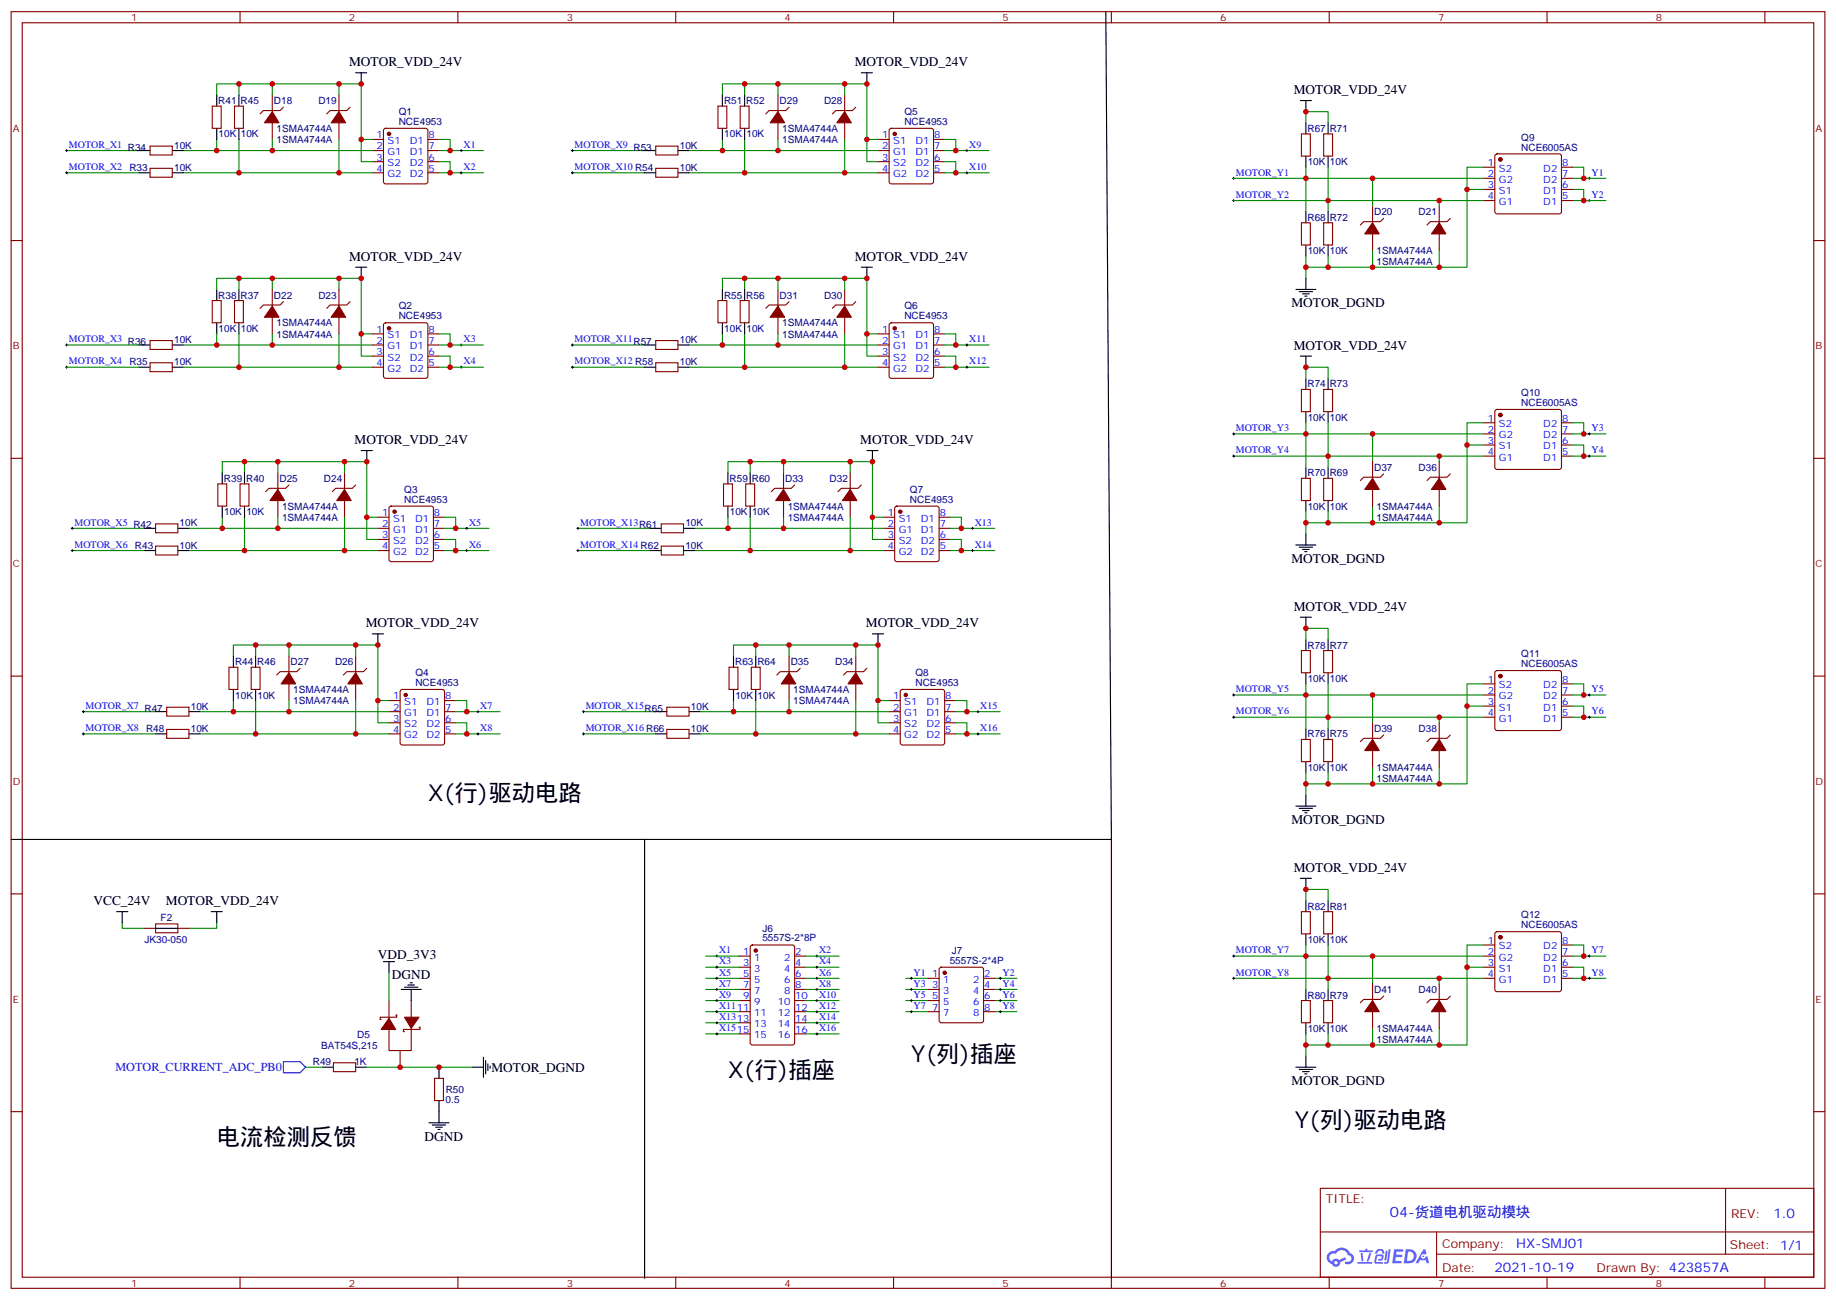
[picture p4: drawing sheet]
<svg xmlns="http://www.w3.org/2000/svg" width="583mm" height="413mm" viewBox="0 0 583 413" stroke-linecap="round" stroke-linejoin="round" font-family="sans-serif">
<defs><g id="words">
<g font-size="7.4">
<text x="135.8" y="254.2">X(行)驱动电路</text>
<text x="289.3" y="337.1">Y(列)插座</text>
<text x="231.1" y="342.4">X(行)插座</text>
<text x="411" y="358.2">Y(列)驱动电路</text>
<text x="68.8" y="363.5">电流检测反馈</text>
</g>
<text font-size="4.6" fill="#00f" x="441.2" y="386.3">04-货道电机驱动模块</text>
<g font-size="4.2">
<text x="110.8" y="21">MOTOR_VDD_24V</text>
<text x="271.3" y="21">MOTOR_VDD_24V</text>
<text x="410.7" y="29.8">MOTOR_VDD_24V</text>
<text x="110.8" y="82.8">MOTOR_VDD_24V</text>
<text x="271.3" y="82.8">MOTOR_VDD_24V</text>
<text x="409.9" y="97.5">MOTOR_DGND</text>
<text x="410.7" y="111">MOTOR_VDD_24V</text>
<text x="112.6" y="141">MOTOR_VDD_24V</text>
<text x="273.1" y="141">MOTOR_VDD_24V</text>
<text x="409.9" y="178.7">MOTOR_DGND</text>
<text x="410.7" y="193.9">MOTOR_VDD_24V</text>
<text x="116.1" y="199.2">MOTOR_VDD_24V</text>
<text x="274.8" y="199.2">MOTOR_VDD_24V</text>
<text x="409.9" y="261.6">MOTOR_DGND</text>
<text x="410.7" y="276.8">MOTOR_VDD_24V</text>
<text x="29.7" y="287.3">VCC_24V</text>
<text x="52.6" y="287.3">MOTOR_VDD_24V</text>
<text x="119.9" y="304.6">VDD_3V3</text>
<text x="124.4" y="310.9">DGND</text>
<text x="156" y="340.2">MOTOR_DGND</text>
<text x="409.9" y="344.5">MOTOR_DGND</text>
<text x="134.8" y="362.1">DGND</text>
</g>
<g font-size="4.2" fill="#00f">
<text x="562.9" y="386.6">1.0</text>
<text x="481.3" y="396.1">HX-SMJ01</text>
<text x="474.4" y="403.9">2021-10-19</text>
</g>
<text font-size="3.9" fill="#00f" x="36.6" y="340.1">MOTOR_CURRENT_ADC_PB0</text>
<g font-size="3.9" fill="#800">
<text x="420.9" y="381.9">TITLE:</text>
<text x="549.5" y="386.6">REV:</text>
<text x="457.8" y="396.1">Company:</text>
<text x="549.1" y="396.7">Sheet: 1/1</text>
<text x="457.8" y="403.8">Date:</text>
<text x="506.8" y="403.8">Drawn By: 423857A</text>
</g>
<g font-size="3.2" fill="#800">
<text x="41.6" y="6.7">1</text>
<text x="110.8" y="6.7">2</text>
<text x="179.9" y="6.7">3</text>
<text x="249.1" y="6.7">4</text>
<text x="318.2" y="6.7">5</text>
<text x="387.3" y="6.7">6</text>
<text x="456.5" y="6.7">7</text>
<text x="525.6" y="6.7">8</text>
<text x="4.1" y="41.8">A</text>
<text x="576.3" y="41.8">A</text>
<text x="4.1" y="110.9">B</text>
<text x="576.3" y="110.9">B</text>
<text x="4.1" y="180.1">C</text>
<text x="576.3" y="180.1">C</text>
<text x="4.1" y="249.2">D</text>
<text x="576.3" y="249.2">D</text>
<text x="4.1" y="318.4">E</text>
<text x="576.3" y="318.4">E</text>
<text x="41.6" y="408.5">1</text>
<text x="110.8" y="408.5">2</text>
<text x="179.9" y="408.5">3</text>
<text x="249.1" y="408.5">4</text>
<text x="318.2" y="408.5">5</text>
<text x="387.3" y="408.5">6</text>
<text x="456.5" y="408.5">7</text>
<text x="525.6" y="408.5">8</text>
</g>
<g font-size="3.2" fill="#000080">
<text x="69.3" y="33.1">R41</text>
<text x="76.4" y="33.1">R45</text>
<text x="86.9" y="33.1">D18</text>
<text x="101.1" y="33.1">D19</text>
<text x="229.8" y="33.1">R51</text>
<text x="236.9" y="33.1">R52</text>
<text x="247.5" y="33.1">D29</text>
<text x="261.6" y="33.1">D28</text>
<text x="87.8" y="41.9">1SMA4744A</text>
<text x="126.6" y="39.7">NCE4953</text>
<text x="126.6" y="36.5">Q1</text>
<text x="248.3" y="41.9">1SMA4744A</text>
<text x="287.1" y="39.7">NCE4953</text>
<text x="287.1" y="36.5">Q5</text>
<text x="415" y="41.9">R67</text>
<text x="422.1" y="41.9">R71</text>
<text x="40.6" y="47.8">R34</text>
<text x="55.3" y="47.2">10K</text>
<text x="69.4" y="43.7">10K</text>
<text x="76.4" y="43.7">10K</text>
<text x="87.8" y="45.5">1SMA4744A</text>
<text x="201.1" y="47.8">R53</text>
<text x="215.8" y="47.2">10K</text>
<text x="229.9" y="43.7">10K</text>
<text x="236.9" y="43.7">10K</text>
<text x="248.3" y="45.5">1SMA4744A</text>
<text x="482.9" y="47.8">NCE6005AS</text>
<text x="482.9" y="44.6">Q9</text>
<text x="415.1" y="52.5">10K</text>
<text x="422.2" y="52.5">10K</text>
<text x="41.1" y="54.2">R33</text>
<text x="55.3" y="54.2">10K</text>
<text x="215.8" y="54.2">10K</text>
<text x="415" y="70.1">R68</text>
<text x="422.1" y="70.1">R72</text>
<text x="436.2" y="68.3">D20</text>
<text x="450.3" y="68.3">D21</text>
<text x="415.1" y="80.7">10K</text>
<text x="422.2" y="80.7">10K</text>
<text x="437" y="80.7">1SMA4744A</text>
<text x="437" y="84.2">1SMA4744A</text>
<text x="69.3" y="94.8">R38</text>
<text x="76.4" y="94.8">R37</text>
<text x="86.9" y="94.8">D22</text>
<text x="101.1" y="94.8">D23</text>
<text x="229.8" y="94.8">R55</text>
<text x="236.9" y="94.8">R56</text>
<text x="247.5" y="94.8">D31</text>
<text x="261.6" y="94.8">D30</text>
<text x="126.6" y="101.4">NCE4953</text>
<text x="126.6" y="98.2">Q2</text>
<text x="287.1" y="101.4">NCE4953</text>
<text x="287.1" y="98.2">Q6</text>
<text x="69.4" y="105.4">10K</text>
<text x="76.4" y="105.4">10K</text>
<text x="87.8" y="107.2">1SMA4744A</text>
<text x="87.8" y="103.6">1SMA4744A</text>
<text x="229.9" y="105.4">10K</text>
<text x="236.9" y="105.4">10K</text>
<text x="248.3" y="103.6">1SMA4744A</text>
<text x="248.3" y="107.2">1SMA4744A</text>
<text x="40.6" y="109.5">R36</text>
<text x="55.3" y="108.9">10K</text>
<text x="201.1" y="109.5">R57</text>
<text x="215.8" y="108.9">10K</text>
<text x="41.1" y="116">R35</text>
<text x="55.3" y="116">10K</text>
<text x="215.8" y="116">10K</text>
<text x="415" y="123">R74</text>
<text x="422.1" y="123">R73</text>
<text x="482.9" y="125.8">Q10</text>
<text x="482.9" y="128.9">NCE6005AS</text>
<text x="415.1" y="133.6">10K</text>
<text x="422.2" y="133.6">10K</text>
<text x="436.2" y="149.5">D37</text>
<text x="450.3" y="149.5">D36</text>
<text x="71.1" y="153">R39</text>
<text x="78.1" y="153">R40</text>
<text x="88.7" y="153">D25</text>
<text x="102.8" y="153">D24</text>
<text x="231.6" y="153">R59</text>
<text x="238.6" y="153">R60</text>
<text x="249.2" y="153">D33</text>
<text x="263.3" y="153">D32</text>
<text x="415" y="151.2">R70</text>
<text x="422.1" y="151.2">R69</text>
<text x="89.5" y="161.8">1SMA4744A</text>
<text x="128.3" y="159.6">NCE4953</text>
<text x="128.3" y="156.5">Q3</text>
<text x="250" y="161.8">1SMA4744A</text>
<text x="288.8" y="159.6">NCE4953</text>
<text x="288.8" y="156.5">Q7</text>
<text x="415.1" y="161.8">10K</text>
<text x="422.2" y="161.8">10K</text>
<text x="437" y="161.8">1SMA4744A</text>
<text x="42.3" y="167.7">R42</text>
<text x="57" y="167.1">10K</text>
<text x="71.1" y="163.6">10K</text>
<text x="78.2" y="163.6">10K</text>
<text x="89.5" y="165.4">1SMA4744A</text>
<text x="202.8" y="167.7">R61</text>
<text x="217.5" y="167.1">10K</text>
<text x="231.7" y="163.6">10K</text>
<text x="238.7" y="163.6">10K</text>
<text x="250" y="165.4">1SMA4744A</text>
<text x="437" y="165.4">1SMA4744A</text>
<text x="42.8" y="174.2">R43</text>
<text x="57" y="174.2">10K</text>
<text x="217.5" y="174.2">10K</text>
<text x="415" y="205.9">R78</text>
<text x="422.1" y="205.9">R77</text>
<text x="482.9" y="208.7">Q11</text>
<text x="74.6" y="211.2">R44</text>
<text x="81.7" y="211.2">R46</text>
<text x="92.2" y="211.3">D27</text>
<text x="106.3" y="211.2">D26</text>
<text x="131.9" y="214.7">Q4</text>
<text x="233.3" y="211.2">R63</text>
<text x="240.4" y="211.2">R64</text>
<text x="251" y="211.3">D35</text>
<text x="265.1" y="211.2">D34</text>
<text x="290.6" y="214.7">Q8</text>
<text x="482.9" y="211.8">NCE6005AS</text>
<text x="74.7" y="221.8">10K</text>
<text x="81.7" y="221.8">10K</text>
<text x="93.1" y="220">1SMA4744A</text>
<text x="131.9" y="217.8">NCE4953</text>
<text x="233.4" y="221.8">10K</text>
<text x="240.5" y="221.8">10K</text>
<text x="251.8" y="220">1SMA4744A</text>
<text x="290.6" y="217.8">NCE4953</text>
<text x="415.1" y="216.5">10K</text>
<text x="422.2" y="216.5">10K</text>
<text x="45.9" y="226">R47</text>
<text x="60.6" y="225.3">10K</text>
<text x="93.1" y="223.6">1SMA4744A</text>
<text x="204.6" y="226">R65</text>
<text x="219.3" y="225.3">10K</text>
<text x="251.8" y="223.6">1SMA4744A</text>
<text x="46.4" y="232.4">R48</text>
<text x="60.6" y="232.4">10K</text>
<text x="219.3" y="232.4">10K</text>
<text x="436.2" y="232.4">D39</text>
<text x="450.3" y="232.4">D38</text>
<text x="415" y="234.1">R76</text>
<text x="422.1" y="234.1">R75</text>
<text x="415.1" y="244.7">10K</text>
<text x="422.2" y="244.7">10K</text>
<text x="437" y="244.7">1SMA4744A</text>
<text x="437" y="248.3">1SMA4744A</text>
<text x="51" y="292.3">F2</text>
<text x="415" y="288.8">R82</text>
<text x="422.1" y="288.8">R81</text>
<text x="482.9" y="291.6">Q12</text>
<text x="45.9" y="299.4">JK30-050</text>
<text x="242" y="298.9">5557S-2*8P</text>
<text x="242" y="295.9">J6</text>
<text x="415.1" y="299.4">10K</text>
<text x="422.2" y="299.4">10K</text>
<text x="482.9" y="294.7">NCE6005AS</text>
<text x="301.5" y="305.9">5557S-2*4P</text>
<text x="302.1" y="302.8">J7</text>
<text x="415" y="317.1">R80</text>
<text x="422.1" y="317.1">R79</text>
<text x="436.2" y="315.3">D41</text>
<text x="450.3" y="315.3">D40</text>
<text x="113.4" y="329.4">D5</text>
<text x="415.1" y="327.6">10K</text>
<text x="422.2" y="327.6">10K</text>
<text x="437" y="327.6">1SMA4744A</text>
<text x="101.9" y="332.9">BAT54S,215</text>
<text x="437" y="331.2">1SMA4744A</text>
<text x="99.3" y="338.2">R49</text>
<text x="112.5" y="338.2">1K</text>
<text x="141.5" y="347.1">R50</text>
<text x="141.5" y="350.2">0.5</text>
</g>
<g font-size="3.2" fill="#00f">
<text x="21.9" y="46.9">MOTOR_X1</text>
<text x="119.5" y="43.9">1</text>
<text x="119.5" y="47.4">2</text>
<text x="123" y="45.7">S1</text>
<text x="130.1" y="45.7">D1</text>
<text x="136" y="47.4">7</text>
<text x="136" y="43.9">8</text>
<text x="147.1" y="46.9">X1</text>
<text x="182.4" y="46.9">MOTOR_X9</text>
<text x="280" y="43.9">1</text>
<text x="280" y="47.4">2</text>
<text x="283.5" y="45.7">S1</text>
<text x="290.6" y="45.7">D1</text>
<text x="296.5" y="47.4">7</text>
<text x="296.5" y="43.9">8</text>
<text x="307.6" y="46.9">X9</text>
<text x="21.9" y="54">MOTOR_X2</text>
<text x="119.5" y="51">3</text>
<text x="123" y="49.2">G1</text>
<text x="123" y="52.7">S2</text>
<text x="130.1" y="52.7">D2</text>
<text x="130.1" y="49.2">D1</text>
<text x="136" y="51">6</text>
<text x="147.1" y="54">X2</text>
<text x="182.4" y="54">MOTOR_X10 R54</text>
<text x="280" y="51">3</text>
<text x="283.5" y="49.2">G1</text>
<text x="283.5" y="52.7">S2</text>
<text x="290.6" y="52.7">D2</text>
<text x="290.6" y="49.2">D1</text>
<text x="296.5" y="51">6</text>
<text x="307.6" y="54">X10</text>
<text x="472.3" y="52.7">1</text>
<text x="495.8" y="52.7">8</text>
<text x="119.5" y="54.5">4</text>
<text x="123" y="56.3">G2</text>
<text x="130.1" y="56.3">D2</text>
<text x="136" y="54.5">5</text>
<text x="280" y="54.5">4</text>
<text x="283.5" y="56.3">G2</text>
<text x="290.6" y="56.3">D2</text>
<text x="296.5" y="54.5">5</text>
<text x="392.3" y="55.7">MOTOR_Y1</text>
<text x="472.3" y="56.3">2</text>
<text x="472.3" y="59.8">3</text>
<text x="475.8" y="54.5">S2</text>
<text x="475.8" y="58">G2</text>
<text x="489.9" y="58">D2</text>
<text x="489.9" y="54.5">D2</text>
<text x="495.8" y="59.8">6</text>
<text x="495.8" y="56.3">7</text>
<text x="505.2" y="55.7">Y1</text>
<text x="392.3" y="62.8">MOTOR_Y2</text>
<text x="472.3" y="63.3">4</text>
<text x="475.8" y="61.6">S1</text>
<text x="475.8" y="65.1">G1</text>
<text x="489.9" y="65.1">D1</text>
<text x="489.9" y="61.6">D1</text>
<text x="495.8" y="63.3">5</text>
<text x="505.2" y="62.8">Y2</text>
<text x="119.5" y="105.7">1</text>
<text x="123" y="107.4">S1</text>
<text x="130.1" y="107.4">D1</text>
<text x="136" y="105.7">8</text>
<text x="280" y="105.7">1</text>
<text x="283.5" y="107.4">S1</text>
<text x="290.6" y="107.4">D1</text>
<text x="296.5" y="105.7">8</text>
<text x="21.9" y="108.7">MOTOR_X3</text>
<text x="119.5" y="109.2">2</text>
<text x="119.5" y="112.7">3</text>
<text x="123" y="110.9">G1</text>
<text x="130.1" y="110.9">D1</text>
<text x="136" y="112.7">6</text>
<text x="136" y="109.2">7</text>
<text x="147.1" y="108.7">X3</text>
<text x="182.4" y="108.7">MOTOR_X11</text>
<text x="280" y="109.2">2</text>
<text x="280" y="112.7">3</text>
<text x="283.5" y="110.9">G1</text>
<text x="290.6" y="110.9">D1</text>
<text x="296.5" y="112.7">6</text>
<text x="296.5" y="109.2">7</text>
<text x="307.6" y="108.7">X11</text>
<text x="21.9" y="115.7">MOTOR_X4</text>
<text x="119.5" y="116.2">4</text>
<text x="123" y="114.5">S2</text>
<text x="123" y="118">G2</text>
<text x="130.1" y="118">D2</text>
<text x="130.1" y="114.5">D2</text>
<text x="136" y="116.2">5</text>
<text x="147.1" y="115.7">X4</text>
<text x="182.4" y="115.7">MOTOR_X12 R58</text>
<text x="280" y="116.2">4</text>
<text x="283.5" y="114.5">S2</text>
<text x="283.5" y="118">G2</text>
<text x="290.6" y="118">D2</text>
<text x="290.6" y="114.5">D2</text>
<text x="296.5" y="116.2">5</text>
<text x="307.6" y="115.7">X12</text>
<text x="392.3" y="136.9">MOTOR_Y3</text>
<text x="472.3" y="133.9">1</text>
<text x="472.3" y="137.4">2</text>
<text x="475.8" y="135.6">S2</text>
<text x="489.9" y="135.6">D2</text>
<text x="495.8" y="137.4">7</text>
<text x="495.8" y="133.9">8</text>
<text x="505.2" y="136.9">Y3</text>
<text x="392.3" y="143.9">MOTOR_Y4</text>
<text x="472.3" y="140.9">3</text>
<text x="475.8" y="139.2">G2</text>
<text x="475.8" y="142.7">S1</text>
<text x="489.9" y="142.7">D1</text>
<text x="489.9" y="139.2">D2</text>
<text x="495.8" y="140.9">6</text>
<text x="505.2" y="143.9">Y4</text>
<text x="472.3" y="144.5">4</text>
<text x="475.8" y="146.2">G1</text>
<text x="489.9" y="146.2">D1</text>
<text x="495.8" y="144.5">5</text>
<text x="23.6" y="166.9">MOTOR_X5</text>
<text x="121.3" y="163.9">1</text>
<text x="121.3" y="167.4">2</text>
<text x="124.8" y="165.6">S1</text>
<text x="131.8" y="165.6">D1</text>
<text x="137.8" y="167.4">7</text>
<text x="137.8" y="163.9">8</text>
<text x="148.9" y="166.9">X5</text>
<text x="184.1" y="166.9">MOTOR_X13</text>
<text x="281.8" y="163.9">1</text>
<text x="281.8" y="167.4">2</text>
<text x="285.3" y="165.6">S1</text>
<text x="292.3" y="165.6">D1</text>
<text x="298.3" y="167.4">7</text>
<text x="298.3" y="163.9">8</text>
<text x="309.4" y="166.9">X13</text>
<text x="23.6" y="173.9">MOTOR_X6</text>
<text x="121.3" y="170.9">3</text>
<text x="124.8" y="169.2">G1</text>
<text x="124.8" y="172.7">S2</text>
<text x="131.8" y="172.7">D2</text>
<text x="131.8" y="169.2">D1</text>
<text x="137.8" y="170.9">6</text>
<text x="148.9" y="173.9">X6</text>
<text x="184.1" y="173.9">MOTOR_X14 R62</text>
<text x="281.8" y="170.9">3</text>
<text x="285.3" y="169.2">G1</text>
<text x="285.3" y="172.7">S2</text>
<text x="292.3" y="172.7">D2</text>
<text x="292.3" y="169.2">D1</text>
<text x="298.3" y="170.9">6</text>
<text x="309.4" y="173.9">X14</text>
<text x="121.3" y="174.4">4</text>
<text x="124.8" y="176.2">G2</text>
<text x="131.8" y="176.2">D2</text>
<text x="137.8" y="174.4">5</text>
<text x="281.8" y="174.4">4</text>
<text x="285.3" y="176.2">G2</text>
<text x="292.3" y="176.2">D2</text>
<text x="298.3" y="174.4">5</text>
<text x="392.3" y="219.8">MOTOR_Y5</text>
<text x="472.3" y="216.8">1</text>
<text x="472.3" y="220.3">2</text>
<text x="475.8" y="218.5">S2</text>
<text x="489.9" y="218.5">D2</text>
<text x="495.8" y="220.3">7</text>
<text x="495.8" y="216.8">8</text>
<text x="505.2" y="219.8">Y5</text>
<text x="27.2" y="225.1">MOTOR_X7</text>
<text x="124.8" y="222.1">1</text>
<text x="124.8" y="225.6">2</text>
<text x="128.3" y="223.8">S1</text>
<text x="128.3" y="227.4">G1</text>
<text x="135.3" y="227.4">D1</text>
<text x="135.3" y="223.8">D1</text>
<text x="141.3" y="225.6">7</text>
<text x="141.3" y="222.1">8</text>
<text x="152.4" y="225.1">X7</text>
<text x="185.9" y="225.1">MOTOR_X15</text>
<text x="283.6" y="222.1">1</text>
<text x="283.6" y="225.6">2</text>
<text x="287.1" y="223.8">S1</text>
<text x="287.1" y="227.4">G1</text>
<text x="294.1" y="227.4">D1</text>
<text x="294.1" y="223.8">D1</text>
<text x="300" y="225.6">7</text>
<text x="300" y="222.1">8</text>
<text x="311.1" y="225.1">X15</text>
<text x="392.3" y="226.8">MOTOR_Y6</text>
<text x="472.3" y="223.8">3</text>
<text x="472.3" y="227.4">4</text>
<text x="475.8" y="222.1">G2</text>
<text x="475.8" y="225.6">S1</text>
<text x="489.9" y="225.6">D1</text>
<text x="489.9" y="222.1">D2</text>
<text x="495.8" y="227.4">5</text>
<text x="495.8" y="223.8">6</text>
<text x="505.2" y="226.8">Y6</text>
<text x="27.2" y="232.1">MOTOR_X8</text>
<text x="124.8" y="229.1">3</text>
<text x="124.8" y="232.7">4</text>
<text x="128.3" y="230.9">S2</text>
<text x="135.3" y="230.9">D2</text>
<text x="141.3" y="232.7">5</text>
<text x="141.3" y="229.1">6</text>
<text x="152.4" y="232.1">X8</text>
<text x="185.9" y="232.1">MOTOR_X16 R66</text>
<text x="283.6" y="229.1">3</text>
<text x="283.6" y="232.7">4</text>
<text x="287.1" y="230.9">S2</text>
<text x="294.1" y="230.9">D2</text>
<text x="300" y="232.7">5</text>
<text x="300" y="229.1">6</text>
<text x="311.1" y="232.1">X16</text>
<text x="475.8" y="229.1">G1</text>
<text x="489.9" y="229.1">D1</text>
<text x="128.3" y="234.4">G2</text>
<text x="135.3" y="234.4">D2</text>
<text x="287.1" y="234.4">G2</text>
<text x="294.1" y="234.4">D2</text>
<text x="472.3" y="299.7">1</text>
<text x="495.8" y="299.7">8</text>
<text x="228.2" y="302.7">X1</text>
<text x="235.9" y="303.2">1</text>
<text x="239.4" y="305">1</text>
<text x="248.9" y="305">2</text>
<text x="252.4" y="303.2">2</text>
<text x="260" y="302.7">X2</text>
<text x="392.3" y="302.7">MOTOR_Y7</text>
<text x="472.3" y="303.2">2</text>
<text x="475.8" y="301.4">S2</text>
<text x="475.8" y="305">G2</text>
<text x="489.9" y="305">D2</text>
<text x="489.9" y="301.4">D2</text>
<text x="495.8" y="303.2">7</text>
<text x="505.2" y="302.7">Y7</text>
<text x="228.2" y="306.2">X3</text>
<text x="228.2" y="309.7">X5</text>
<text x="235.9" y="306.7">3</text>
<text x="235.9" y="310.3">5</text>
<text x="239.4" y="308.5">3</text>
<text x="248.9" y="308.5">4</text>
<text x="252.4" y="310.3">6</text>
<text x="252.4" y="306.7">4</text>
<text x="260" y="306.2">X4</text>
<text x="260" y="309.7">X6</text>
<text x="290" y="309.7">Y1</text>
<text x="295.9" y="310.3">1</text>
<text x="312.4" y="310.3">2</text>
<text x="318.2" y="309.7">Y2</text>
<text x="392.3" y="309.7">MOTOR_Y8</text>
<text x="472.3" y="306.7">3</text>
<text x="472.3" y="310.3">4</text>
<text x="475.8" y="308.5">S1</text>
<text x="489.9" y="308.5">D1</text>
<text x="495.8" y="310.3">5</text>
<text x="495.8" y="306.7">6</text>
<text x="505.2" y="309.7">Y8</text>
<text x="228.2" y="313.3">X7</text>
<text x="228.2" y="316.8">X9</text>
<text x="235.9" y="313.8">7</text>
<text x="235.9" y="317.3">9</text>
<text x="239.4" y="312">5</text>
<text x="239.4" y="315.6">7</text>
<text x="248.9" y="315.6">8</text>
<text x="248.9" y="312">6</text>
<text x="252.4" y="317.3">10</text>
<text x="252.4" y="313.8">8</text>
<text x="260" y="313.3">X8</text>
<text x="260" y="316.8">X10</text>
<text x="290" y="316.8">Y5</text>
<text x="290" y="313.3">Y3</text>
<text x="295.9" y="313.8">3</text>
<text x="295.9" y="317.3">5</text>
<text x="299.4" y="312">1</text>
<text x="299.4" y="315.6">3</text>
<text x="308.9" y="315.6">4</text>
<text x="308.9" y="312">2</text>
<text x="312.4" y="317.3">6</text>
<text x="312.4" y="313.8">4</text>
<text x="318.2" y="316.8">Y6</text>
<text x="318.2" y="313.3">Y4</text>
<text x="475.8" y="312">G1</text>
<text x="489.9" y="312">D1</text>
<text x="228.2" y="320.3">X1111</text>
<text x="228.2" y="323.8">X1313</text>
<text x="239.4" y="319.1">9</text>
<text x="239.4" y="322.6">11</text>
<text x="246.9" y="322.6">12</text>
<text x="246.9" y="319.1">10</text>
<text x="252.4" y="320.9">12</text>
<text x="260" y="320.3">X12</text>
<text x="260" y="323.8">X14</text>
<text x="290" y="320.3">Y7</text>
<text x="295.9" y="320.9">7</text>
<text x="299.4" y="319.1">5</text>
<text x="299.4" y="322.6">7</text>
<text x="308.9" y="322.6">8</text>
<text x="308.9" y="319.1">6</text>
<text x="312.4" y="320.9">8</text>
<text x="318.2" y="320.3">Y8</text>
<text x="228.2" y="327.4">X1515</text>
<text x="239.4" y="326.1">13</text>
<text x="239.4" y="329.7">15</text>
<text x="246.9" y="329.7">16</text>
<text x="246.9" y="326.1">14</text>
<text x="252.4" y="327.9">16</text>
<text x="252.4" y="324.4">14</text>
<text x="260" y="327.4">X16</text>
</g>
</g></defs>
<g fill="none" stroke="#870000" stroke-width=".35">
<path d="M3.5 3.7h575.8v405.3h-575.8zM7.1 7.2h568.6v398.3h-568.6zM76.2 3.7v3.5M145.3 3.7v3.5M214.5 3.7v3.5M283.6 3.7v3.5M352.8 3.7v3.5M421.9 3.7v3.5M491.1 3.7v3.5M560.2 3.7v3.5M3.5 76.4h3.6M575.7 76.4h3.6"/>
<path d="M3.5 145.5h3.6M575.7 145.5h3.6M3.5 214.7h3.6M575.7 214.7h3.6M3.5 283.8h3.6M575.7 283.8h3.6M3.5 353h3.6M575.7 353h3.6M419.1 377.3h156.6v28.2h-156.6zM547.7 377.3v20.9M419.1 391.1h156.5M456 398.2h119.6"/>
<path d="M456 391.1v14.2M76.2 405.5v3.5M145.3 405.5v3.5M214.5 405.5v3.5M283.6 405.5v3.5M352.8 405.5v3.5M421.9 405.5v3.5M491.1 405.5v3.5M560.2 405.5v3.5"/>
</g>
<g fill="#5487ff">
<path d="M442.5 396.6h2.6l.3 .2-.1 .6h-2l-.1 1h1.6l.4 .4-.4 .4-1.7-.1-.2 1.2 1.8 .1 .2 .3-.2 .4h-2.8z"/>
<path d="M451.8 396.7h.7l.3 1.3-.6 .3a.74 .74 0 0 0-1.1 .3 .74 .74 0 0 0 .5 1.1 .74 .74 0 0 0 .9-.7l.5-.3 .6 2.4h-.8l-.2-1h-1.9l-.5 1h-.9z"/>
<path d="M439.9 397.1h.6l-.4 2.9a.31 .31 0 0 1-.4 .3 .31 .31 0 0 1-.2-.3z"/>
<path d="M440.8 396.6h.6l-.5 4a.89 .89 0 0 1-.7 .7 .89 .89 0 0 1-.9-.3l1-.5z"/>
<path d="M437.2 396.8l.6-.2 1.1 .1 .5 1.4h-.5l-.5-.9h-.8l-.6 .9h-.6z"/>
<path d="M436.8 398.5l1.8-.2a1.04 1.04 0 0 1 .6 1.1 1.04 1.04 0 0 1-.9 .9h-.6a.29 .29 0 0 1-.3-.4 .29 .29 0 0 1 .3-.2h.7l.2-.8h-1.5l-.3 1.8h1.9a.29 .29 0 0 1 .3 .3 .29 .29 0 0 1-.3 .3h-2l-.4-.3 .2-2.1z"/>
<path d="M430.9 400.7h4.4a.3 .3 0 0 1 .3 .3 .3 .3 0 0 1-.3 .3h-4.3z"/>
<path d="M434.7 397.8h.6a4 4 0 0 1-1.2 2.8l-.2-.3z"/>
<path d="M431.9 397.8h.6l.3 2.4-.3 .3-.3-.2z"/>
<path d="M431.5 397h1.9l.2-.5h.5l-.1 .5h1.5a.29 .29 0 0 1 .3 .3 .29 .29 0 0 1-.3 .3h-3.9z"/>
<path d="M446.2 396.6l-.6 4.5h1.4a2.27 2.27 0 0 0 2.7-2.3 2.27 2.27 0 0 0-2.7-2.2zM447 397.4a1.5 1.5 0 0 1 1.8 1.6 1.5 1.5 0 0 1-1.9 1.3h-.3z"/>
<path d="M421.8 397.8a2.09 2.09 0 0 0 1 3.5 1.37 1.37 0 0 0 1.5 .9 1.37 1.37 0 0 0 1.1-1.4l1.9-1-.4-.7-1.8 1a1.4 1.4 0 0 0-2.3 .4 1.32 1.32 0 0 1-.7-1.9 1.32 1.32 0 0 1 2-.4 2.02 2.02 0 0 1 2-1.3 2.02 2.02 0 0 1 1.8 1.6 1.09 1.09 0 0 1 1 1.4 1.09 1.09 0 0 1-1.5 .7 .41 .41 0 0 0-.5 .3 .41 .41 0 0 0 .4 .5 1.89 1.89 0 0 0 2.4-1.2 1.89 1.89 0 0 0-1.2-2.4 2.98 2.98 0 0 0-5-.6l-1 .1zM423.6 400.9a.52 .52 0 0 1 1 0 .52 .52 0 0 1-1 0z"/>
<circle cx="451.8" cy="398.9" r=".28"/>
</g>
<g fill="none" stroke="#870000" stroke-width=".35">
<path d="M67.4 33.7h2.8v7h-2.8zM74.4 33.7h2.9v7h-2.9zM86.4 30.2v5.3M86.4 39v5.3M90 34l-1.1 1.1h-5.3l-1.1 1.1M107.6 30.2v5.3M107.6 39v5.3M111.1 34l-1 1.1h-5.3l-1.1 1.1M227.9 33.7h2.8v7h-2.8zM234.9 33.7h2.9v7h-2.9zM246.9 30.2v5.3M246.9 39v5.3"/>
<path d="M250.5 34l-1.1 1.1h-5.3l-1 1.1M268.1 30.2v5.3M268.1 39v5.3M271.6 34l-1 1.1h-5.3l-1.1 1.1M47.6 46.4h7.1v2.8h-7.1zM47.6 53.4h7.1v2.9h-7.1zM118.2 44.3h3.5M118.2 47.8h3.5M118.2 51.3h3.5M118.2 54.9h3.5M121.9 41l.5-.3h12.7l.5 .3 .2 .5v16.2l-.2 .5-.5 .2h-12.7l-.5-.2-.2-.5v-16.2zM135.8 44.3h3.5"/>
<path d="M135.8 47.8h3.5M135.8 51.3h3.5M135.8 54.9h3.5M208.1 46.4h7.1v2.8h-7.1zM208.1 53.4h7.1v2.9h-7.1zM278.7 44.3h3.5M278.7 47.8h3.5M278.7 51.3h3.5M278.7 54.9h3.5M282.5 41l.4-.3h12.7l.5 .3 .2 .5v16.2l-.2 .5-.5 .2h-12.7l-.5-.2-.2-.5v-16.2zM296.3 44.3h3.6M296.3 47.8h3.6"/>
<path d="M296.3 51.3h3.6M296.3 54.9h3.6M413.1 42.5h2.8v7.1h-2.8zM420.2 42.5h2.8v7.1h-2.8zM471 53.1h3.5M471 56.6h3.5M474.7 49.1l.5-.2h19.7l.5 .2 .3 .5v17.6l-.3 .5-.5 .2h-19.7l-.5-.2-.2-.5v-17.6zM495.7 53.1h3.5M495.7 56.6h3.5M413.1 70.7h2.8v7.1h-2.8zM420.2 70.7h2.8v7.1h-2.8zM435.7 65.4v5.3"/>
<path d="M435.7 74.3v5.3M439.2 69.3l-1.1 1.1h-5.2l-1.1 1M456.8 65.4v5.3M456.8 74.3v5.3M460.4 69.3l-1.1 1.1h-5.3l-1 1M471 60.1h3.5M471 63.7h3.5M495.7 60.1h3.5M495.7 63.7h3.5M67.4 95.4h2.8v7.1h-2.8zM74.4 95.4h2.9v7.1h-2.9zM86.4 91.9v5.3"/>
<path d="M90 95.8l-1.1 1h-5.3l-1.1 1.1M107.6 91.9v5.3M111.1 95.8l-1 1h-5.3l-1.1 1.1M227.9 95.4h2.8v7.1h-2.8zM234.9 95.4h2.9v7.1h-2.9zM246.9 91.9v5.3M250.5 95.8l-1.1 1h-5.3l-1 1.1M268.1 91.9v5.3M271.6 95.8l-1 1h-5.3l-1.1 1.1M47.6 115.2h7.1v2.8h-7.1zM47.6 108.1h7.1v2.8h-7.1zM86.4 100.7v5.3"/>
<path d="M107.6 100.7v5.3M118.2 106h3.5M118.2 109.5h3.5M118.2 113.1h3.5M118.2 116.6h3.5M121.9 102.7l.5-.2h12.7l.5 .2 .2 .5v16.2l-.2 .5-.5 .2h-12.7l-.5-.2-.2-.5v-16.2zM135.8 106h3.5M135.8 109.5h3.5M135.8 113.1h3.5M135.8 116.6h3.5M208.1 108.1h7.1v2.8h-7.1zM208.1 115.2h7.1v2.8h-7.1z"/>
<path d="M246.9 100.7v5.3M268.1 100.7v5.3M278.7 106h3.5M278.7 109.5h3.5M278.7 113.1h3.5M278.7 116.6h3.5M282.5 102.7l.4-.2h12.7l.5 .2 .2 .5v16.2l-.2 .5-.5 .2h-12.7l-.5-.2-.2-.5v-16.2zM296.3 106h3.6M296.3 109.5h3.6M296.3 113.1h3.6M296.3 116.6h3.6M413.1 123.6h2.8v7.1h-2.8z"/>
<path d="M420.2 123.6h2.8v7.1h-2.8zM471 134.2h3.5M471 137.8h3.5M474.7 130.2l.5-.2h19.7l.5 .2 .3 .5v17.6l-.3 .5-.5 .2h-19.7l-.5-.2-.2-.5v-17.6zM495.7 134.2h3.5M495.7 137.8h3.5M69.1 153.6h2.9v7.1h-2.9zM76.2 153.6h2.8v7.1h-2.8zM88.2 150.1v5.3M88.2 158.9v5.3M91.7 154l-1 1h-5.3l-1.1 1.1M109.4 150.1v5.3"/>
<path d="M109.4 158.9v5.3M112.9 154l-1.1 1h-5.3l-1 1.1M229.7 153.6h2.8v7.1h-2.8zM236.7 153.6h2.8v7.1h-2.8zM248.7 150.1v5.3M248.7 158.9v5.3M252.2 154l-1 1h-5.3l-1.1 1.1M269.9 150.1v5.3M269.9 158.9v5.3M273.4 154l-1.1 1h-5.2l-1.1 1.1M413.1 151.9h2.8v7h-2.8zM420.2 151.9h2.8v7h-2.8z"/>
<path d="M435.7 146.6v5.3M435.7 155.4v5.3M439.2 150.5l-1.1 1h-5.2l-1.1 1.1M456.8 146.6v5.3M456.8 155.4v5.3M460.4 150.5l-1.1 1h-5.3l-1 1.1M471 141.3h3.5M471 144.8h3.5M495.7 141.3h3.5M495.7 144.8h3.5M49.4 166.3h7v2.9h-7zM49.4 173.4h7v2.8h-7z"/>
<path d="M119.9 164.2h3.6M119.9 167.7h3.6M119.9 171.3h3.6M119.9 174.8h3.6M123.7 160.9l.5-.2h12.7l.5 .2 .2 .5v16.2l-.3 .5-.4 .2h-12.7l-.5-.2-.2-.5v-16.2zM137.6 164.2h3.5M137.6 167.7h3.5M137.6 171.3h3.5M137.6 174.8h3.5M209.9 166.3h7.1v2.9h-7.1zM209.9 173.4h7.1v2.8h-7.1zM280.5 164.2h3.5"/>
<path d="M280.5 167.7h3.5M280.5 171.3h3.5M280.5 174.8h3.5M284.2 160.9l.5-.2h12.7l.5 .2 .2 .5v16.2l-.2 .5-.5 .2h-12.7l-.5-.2-.2-.5v-16.2zM298.1 164.2h3.5M298.1 167.7h3.5M298.1 171.3h3.5M298.1 174.8h3.5M72.7 211.8h2.8v7.1h-2.8zM79.7 211.8h2.8v7.1h-2.8zM91.7 208.3v5.3M91.7 217.1v5.3"/>
<path d="M95.2 212.2l-1 1.1h-5.3l-1.1 1M112.9 208.3v5.3M112.9 217.1v5.3M116.4 212.2l-1 1.1h-5.3l-1.1 1M127.2 219.1l.5-.2h12.7l.5 .2 .2 .5v16.2l-.2 .5-.5 .2h-12.7l-.5-.2-.2-.5v-16.2zM231.4 211.8h2.8v7.1h-2.8zM238.5 211.8h2.8v7.1h-2.8zM250.5 208.3v5.3M250.5 217.1v5.3M254 212.2l-1.1 1.1h-5.3l-1 1M271.6 208.3v5.3M271.6 217.1v5.3"/>
<path d="M275.2 212.2l-1.1 1.1h-5.3l-1 1M286 219.1l.5-.2h12.7l.5 .2 .2 .5v16.2l-.3 .5-.4 .2h-12.7l-.5-.2-.2-.5v-16.2zM413.1 206.6h2.8v7h-2.8zM420.2 206.6h2.8v7h-2.8zM471 217.1h3.5M474.7 213.1l.5-.2h19.7l.5 .2 .3 .5v17.6l-.3 .5-.5 .3h-19.7l-.5-.3-.2-.5v-17.6zM495.7 217.1h3.5M52.9 224.5h7.1v2.9h-7.1zM52.9 231.6h7.1v2.8h-7.1zM123.5 222.4h3.5M123.5 226h3.5M123.5 229.5h3.5"/>
<path d="M123.5 233h3.5M141.1 222.4h3.5M141.1 226h3.5M141.1 229.5h3.5M141.1 233h3.5M211.7 224.5h7v2.9h-7zM211.7 231.6h7v2.8h-7zM282.2 222.4h3.6M282.2 226h3.6M282.2 229.5h3.6M282.2 233h3.6M299.9 222.4h3.5"/>
<path d="M299.9 226h3.5M299.9 229.5h3.5M299.9 233h3.5M413.1 234.8h2.8v7h-2.8zM420.2 234.8h2.8v7h-2.8zM435.7 229.5v5.3M435.7 238.3v5.3M439.2 233.4l-1.1 1h-5.2l-1.1 1.1M456.8 229.5v5.3M456.8 238.3v5.3M460.4 233.4l-1.1 1h-5.3l-1 1.1M471 220.7h3.5"/>
<path d="M471 224.2h3.5M471 227.7h3.5M495.7 220.7h3.5M495.7 224.2h3.5M495.7 227.7h3.5M45.9 294.7h3.5M56.4 294.7h3.6M413.1 289.5h2.8v7h-2.8zM420.2 289.5h2.8v7h-2.8zM474.7 296l.5-.2h19.7l.5 .2 .3 .5v17.6l-.3 .5-.5 .3h-19.7l-.5-.3-.2-.5v-17.6zM123.5 317.7v5.3M130.5 317.7v5.3"/>
<path d="M234.6 303.6h3.5M234.6 307.1h3.5M234.6 310.6h3.5M234.6 314.1h3.5M234.6 317.7h3.5M238.4 300.2l.4-.2h12.7l.7 .5v30.6l-.4 .6-13 .1-.6-.5-.1-30.6zM252.2 303.6h3.6M252.2 307.1h3.6M252.2 310.6h3.6M252.2 314.1h3.6M252.2 317.7h3.6M294.6 310.6h3.5"/>
<path d="M294.6 314.1h3.5M294.6 317.7h3.5M298.3 307.3l.5-.2h12.7l.5 .2 .2 .5v16.2l-.2 .5-.5 .2h-12.7l-.5-.2-.2-.5v-16.2zM312.2 310.6h3.5M312.2 314.1h3.5M312.2 317.7h3.5M413.1 317.7h2.8v7h-2.8zM420.2 317.7h2.8v7h-2.8zM435.7 312.4v5.3M439.2 316.3l-1.1 1h-5.2l-1.1 1.1M456.8 312.4v5.3M460.4 316.3l-1.1 1h-5.3l-1 1.1"/>
<path d="M471 303.6h3.5M471 307.1h3.5M471 310.6h3.5M471 300h3.5M495.7 303.6h3.5M495.7 307.1h3.5M495.7 310.6h3.5M495.7 300h3.5M105.8 337.4h7.1v2.9h-7.1zM123.5 326.5v7.1h7v-7.1M125.6 322.3h.3v.7h-5.3v.7h.4M127 333.6v5.2"/>
<path d="M133 326.1h.3v.7h-5.2v.8h.3M234.6 328.3h3.5M234.6 324.7h3.5M234.6 321.2h3.5M252.2 328.3h3.6M252.2 324.7h3.6M252.2 321.2h3.6M294.6 321.2h3.5M312.2 321.2h3.5M435.7 321.2v5.3M456.8 321.2v5.3M137.9 342.4h2.9v7h-2.9z"/>
</g>
<g fill="#870000" stroke="#870000" stroke-width=".35">
<path d="M128.4 323h4.6l-2.5 3.5z"/>
<path d="M123.5 323.3l2.1 3.5h-4.6z"/>
<path d="M107.6 35.5l2.1 3.5h-4.6z"/>
<path d="M435.7 70.7l2.1 3.6h-4.6z"/>
<path d="M86.4 35.5l2.1 3.5h-4.5z"/>
<path d="M456.8 70.7l2.2 3.6h-4.6z"/>
<path d="M86.4 97.2l2.1 3.5h-4.5z"/>
<path d="M107.6 97.2l2.1 3.5h-4.6z"/>
<path d="M109.4 155.4l2.1 3.5h-4.6z"/>
<path d="M88.2 155.4l2.1 3.5h-4.6z"/>
<path d="M112.9 213.6l2.1 3.5h-4.6z"/>
<path d="M91.7 213.6l2.1 3.5h-4.5z"/>
<path d="M268.1 35.5l2.1 3.5h-4.6z"/>
<path d="M246.9 35.5l2.2 3.5h-4.6z"/>
<path d="M268.1 97.2l2.1 3.5h-4.6z"/>
<path d="M246.9 97.2l2.2 3.5h-4.6z"/>
<path d="M269.9 155.4l2.1 3.5h-4.6z"/>
<path d="M248.7 155.4l2.1 3.5h-4.6z"/>
<path d="M271.6 213.6l2.2 3.5h-4.6z"/>
<path d="M250.5 213.6l2.1 3.5h-4.6z"/>
<path d="M456.8 151.9l2.2 3.5h-4.6z"/>
<path d="M435.7 151.9l2.1 3.5h-4.6z"/>
<path d="M456.8 234.8l2.2 3.5h-4.6z"/>
<path d="M435.7 234.8l2.1 3.5h-4.6z"/>
<path d="M456.8 317.7l2.2 3.5h-4.6z"/>
<path d="M435.7 317.7l2.1 3.5h-4.6z"/>
<circle cx="123.5" cy="42.5" r=".53"/>
<circle cx="239.9" cy="301.8" r=".53"/>
<circle cx="299.9" cy="308.9" r=".53"/>
<circle cx="476.2" cy="50.6" r=".53"/>
<circle cx="123.5" cy="104.2" r=".53"/>
<circle cx="125.2" cy="162.5" r=".53"/>
<circle cx="128.8" cy="220.7" r=".53"/>
<circle cx="284" cy="42.5" r=".53"/>
<circle cx="284" cy="104.2" r=".53"/>
<circle cx="285.7" cy="162.5" r=".53"/>
<circle cx="287.5" cy="220.7" r=".53"/>
<circle cx="476.2" cy="131.8" r=".53"/>
<circle cx="476.2" cy="214.7" r=".53"/>
<circle cx="476.2" cy="297.6" r=".53"/>
</g>
<g fill="none" stroke="#008700" stroke-width=".35">
<path d="M68.8 30.2v-3.6h7v3.6M75.8 26.6h38.9v24.7h3.5M86.4 26.6v3.6M107.6 26.6v3.6M229.3 30.2v-3.6h7.1v3.6M236.4 26.6h38.8v24.7h3.5M246.9 26.6v3.6M268.1 26.6v3.6M414.5 39v-3.5h7.1v3.5M21.2 47.8h22.9M21.2 54.9h22.9M58.2 47.8h60"/>
<path d="M58.2 54.9h60M68.8 44.3v3.5M75.8 44.3v10.6M86.4 44.3v3.5M107.6 44.3v10.6M114.7 44.3h3.5M139.3 44.3h3.6v3.5h-3.6M139.3 51.3h3.6v3.6h-3.6M142.9 47.8h10.6M142.9 54.9h10.6M181.7 47.8h22.9M181.7 54.9h22.9"/>
<path d="M218.7 47.8h60M218.7 54.9h60M229.3 44.3v3.5M236.4 44.3v10.6M246.9 44.3v3.5M268.1 44.3v10.6M275.2 44.3h3.5M299.9 44.3h3.5v3.5h-3.5M299.9 51.3h3.5v3.6h-3.5M303.4 47.8h10.6M303.4 54.9h10.6M391.6 56.6h22.9v10.6"/>
<path d="M414.5 53.1v3.5h56.5M421.6 53.1v10.6h-30M435.7 56.6v8.8M471 53.1h-5.3v31.7h-51.2M499.2 53.1h3.5v3.5h-3.5M502.7 56.6h7.1M435.7 79.6v5.2M456.8 63.7v1.7M456.8 79.6v5.2M465.7 60.1h5.3M471 63.7h-49.4v3.5M499.2 60.1h3.5v3.6h-3.5"/>
<path d="M502.7 63.7h7.1M68.8 91.9v-3.5h7v3.5M75.8 88.4h38.9v24.7h3.5M86.4 88.4v3.5M107.6 88.4v3.5M229.3 91.9v-3.5h7.1v3.5M236.4 88.4h38.8v24.7h3.5M246.9 88.4v3.5M268.1 88.4v3.5M414.5 81.3v7.1M421.6 81.3v3.5M21.2 116.6h22.9"/>
<path d="M21.2 109.5h22.9M58.2 116.6h60M58.2 109.5h60M68.8 106v3.5M75.8 106v10.6M86.4 106v3.5M107.6 106v10.6M114.7 106h3.5M139.3 113.1h3.6v3.5h-3.6M139.3 106h3.6v3.5h-3.6M142.9 116.6h10.6M142.9 109.5h10.6"/>
<path d="M181.7 116.6h22.9M181.7 109.5h22.9M218.7 116.6h60M218.7 109.5h60M229.3 106v3.5M236.4 106v10.6M246.9 106v3.5M268.1 106v10.6M275.2 106h3.5M299.9 106h3.5v3.5h-3.5M299.9 113.1h3.5v3.5h-3.5M303.4 116.6h10.6"/>
<path d="M303.4 109.5h10.6M391.6 137.8h22.9v10.5M414.5 134.2v3.6h56.5M414.5 120.1v-3.5h7.1v3.5M421.6 134.2v10.6h-30M435.7 137.8v8.8M471 134.2h-5.3v31.8h-51.2M499.2 134.2h3.5v3.6h-3.5M502.7 137.8h7.1M70.6 150.1v-3.5h7v3.5M77.6 146.6h38.8v24.7h3.5M88.2 146.6v3.5"/>
<path d="M109.4 146.6v3.5M231.1 150.1v-3.5h7v3.5M238.1 146.6h38.8v24.7h3.6M248.7 146.6v3.5M269.9 146.6v3.5M456.8 144.8v1.8M465.7 141.3h5.3M471 144.8h-49.4v3.5M499.2 141.3h3.5v3.5h-3.5M502.7 144.8h7.1M22.9 167.7h23M22.9 174.8h23"/>
<path d="M60 167.7h59.9M60 174.8h59.9M70.6 164.2v3.5M77.6 164.2v10.6M88.2 164.2v3.5M109.4 164.2v10.6M116.4 164.2h3.5M141.1 164.2h3.5v3.5h-3.5M141.1 171.3h3.5v3.5h-3.5M144.6 167.7h10.6M144.6 174.8h10.6M183.4 167.7h23"/>
<path d="M183.4 174.8h23M220.5 167.7h60M220.5 174.8h60M231.1 164.2v3.5M238.1 164.2v10.6M248.7 164.2v3.5M269.9 164.2v10.6M276.9 164.2h3.6M301.6 164.2h3.6v3.5h-3.6M301.6 171.3h3.6v3.5h-3.6M305.2 167.7h10.5M305.2 174.8h10.5"/>
<path d="M414.5 162.5v7M421.6 162.5v3.5M435.7 160.7v5.3M456.8 160.7v5.3M74.1 208.3v-3.5h7v3.5M81.1 204.8h38.8v24.7h3.6M91.7 204.8v3.5M112.9 204.8v3.5M232.8 208.3v-3.5h7.1v3.5M239.9 204.8h38.8v24.7h3.5M250.5 204.8v3.5M271.6 204.8v3.5"/>
<path d="M414.5 217.1v3.6h56.5M414.5 203v-3.5h7.1v3.5M421.6 217.1v10.6h-30M471 217.1h-5.3v31.8h-51.2M499.2 217.1h3.5v3.6h-3.5M26.5 226h22.9M26.5 233h22.9M63.5 226h60M63.5 233h60M74.1 222.4v3.6M81.1 222.4v10.6M91.7 222.4v3.6"/>
<path d="M112.9 222.4v10.6M119.9 222.4h3.6M144.6 222.4h3.6v3.6h-3.6M144.6 229.5h3.6v3.5h-3.6M148.2 226h10.5M148.2 233h10.5M185.2 226h22.9M185.2 233h22.9M222.2 226h60M222.2 233h60M232.8 222.4v3.6M239.9 222.4v10.6"/>
<path d="M250.5 222.4v3.6M271.6 222.4v10.6M278.7 222.4h3.5M303.4 222.4h3.5v3.6h-3.5M303.4 229.5h3.5v3.5h-3.5M306.9 226h10.6M306.9 233h10.6M391.6 220.7h22.9v10.5M435.7 220.7v8.8M456.8 227.7v1.8M465.7 224.2h5.3M471 227.7h-49.4v3.5"/>
<path d="M499.2 224.2h3.5v3.5h-3.5M502.7 220.7h7.1M502.7 227.7h7.1M414.5 245.4v7M421.6 245.4v3.5M435.7 243.6v5.3M456.8 243.6v5.3M38.8 293v1.7h7.1M68.8 293v1.7h-8.8M414.5 285.9v-3.5h7.1v3.5M123.5 308.9v8.8M224 303.6h10.6"/>
<path d="M224 307.1h10.6M224 310.6h10.6M224 314.1h10.6M224 317.7h10.6M255.8 303.6h10.5M255.8 307.1h10.5M255.8 310.6h10.5M255.8 314.1h10.5M255.8 317.7h10.5M287.5 310.6h7.1M287.5 314.1h7.1M287.5 317.7h7.1"/>
<path d="M315.7 310.6h7.1M315.7 314.1h7.1M315.7 317.7h7.1M391.6 303.6h22.9v10.5M414.5 300v3.6h56.5M421.6 300v10.6h-30M435.7 303.6v8.8M456.8 310.6v1.8M465.7 307.1h5.3M471 310.6h-49.4v3.5M471 300h-5.3v31.8h-51.2M499.2 300h3.5v3.6h-3.5"/>
<path d="M499.2 307.1h3.5v3.5h-3.5M502.7 303.6h7.1M502.7 310.6h7.1M97 338.8h5.3M116.4 338.8h33.5M224 321.2h10.6M224 324.7h10.6M224 328.3h10.6M255.8 321.2h10.5M255.8 324.7h10.5M255.8 328.3h10.5M287.5 321.2h7.1"/>
<path d="M315.7 321.2h7.1M414.5 328.3v7M421.6 328.3v3.5M435.7 326.5v5.3M456.8 326.5v5.3"/>
</g>
<g fill="none" stroke="#000" stroke-width=".32">
<path d="M20.8 47.8h.7M20.8 54.9h.7M21.2 47.4v.8M21.2 54.5v.7M146 47.8h.8M146 54.9h.8M146.4 47.4v.8M146.4 54.5v.7M181.3 47.8h.7M181.3 54.9h.7M181.7 47.4v.8M181.7 54.5v.7"/>
<path d="M306.6 47.8h.7M306.6 54.9h.7M306.9 47.4v.8M306.9 54.5v.7M391.2 56.6h.7M391.6 56.3v.7M504.1 56.6h.7M504.5 56.3v.7M391.2 63.7h.7M391.6 63.3v.7M504.1 63.7h.7M504.5 63.3v.7"/>
<path d="M20.8 116.6h.7M20.8 109.5h.7M21.2 109.2v.7M21.2 116.2v.7M146 116.6h.8M146 109.5h.8M146.4 109.2v.7M146.4 116.2v.7M181.3 116.6h.7M181.3 109.5h.7M181.7 109.2v.7M181.7 116.2v.7"/>
<path d="M306.6 116.6h.7M306.6 109.5h.7M306.9 109.2v.7M306.9 116.2v.7M391.2 137.8h.7M391.6 137.4v.7M504.1 137.8h.7M504.5 137.4v.7M391.2 144.8h.7M391.6 144.5v.7M504.1 144.8h.7M504.5 144.5v.7"/>
<path d="M22.6 167.7h.7M22.6 174.8h.7M22.9 167.4v.7M22.9 174.4v.8M147.8 167.7h.7M147.8 174.8h.7M148.2 167.4v.7M148.2 174.4v.8M183.1 167.7h.7M183.1 174.8h.7M183.4 167.4v.7M183.4 174.4v.8"/>
<path d="M308.3 167.7h.7M308.3 174.8h.7M308.7 167.4v.7M308.7 174.4v.8M26.1 226h.7M26.1 233h.7M26.5 225.6v.7M26.5 232.7v.7M151.3 226h.7M151.3 233h.7M151.7 225.6v.7M151.7 232.7v.7"/>
<path d="M184.9 226h.7M184.9 233h.7M185.2 225.6v.7M185.2 232.7v.7M310.1 226h.7M310.1 233h.7M310.4 225.6v.7M310.4 232.7v.7M391.2 220.7h.7M391.2 227.7h.7M391.6 220.3v.7M391.6 227.4v.7"/>
<path d="M504.1 220.7h.7M504.1 227.7h.7M504.5 220.3v.7M504.5 227.4v.7M227.2 303.6h.7M227.2 307.1h.7M227.2 310.6h.7M227.2 314.1h.7M227.2 317.7h.7M227.5 303.2v.7M227.5 306.7v.7M227.5 310.3v.7"/>
<path d="M227.5 313.8v.7M227.5 317.3v.7M258.9 303.6h.7M258.9 307.1h.7M258.9 310.6h.7M258.9 314.1h.7M258.9 317.7h.7M259.3 303.2v.7M259.3 306.7v.7M259.3 310.3v.7M259.3 313.8v.7M259.3 317.3v.7"/>
<path d="M288.9 310.6h.7M288.9 314.1h.7M288.9 317.7h.7M289.3 310.3v.7M289.3 313.8v.7M289.3 317.3v.7M317.1 310.6h.8M317.1 314.1h.8M317.1 317.7h.8M317.5 310.3v.7M317.5 313.8v.7M317.5 317.3v.7"/>
<path d="M391.2 303.6h.7M391.2 310.6h.7M391.6 303.2v.7M391.6 310.3v.7M504.1 303.6h.7M504.1 310.6h.7M504.5 303.2v.7M504.5 310.3v.7M227.2 321.2h.7M227.2 324.7h.7M227.2 328.3h.7M227.5 320.9v.7"/>
<path d="M227.5 324.4v.7M227.5 327.9v.7M258.9 321.2h.7M258.9 324.7h.7M258.9 328.3h.7M259.3 320.9v.7M259.3 324.4v.7M259.3 327.9v.7M288.9 321.2h.7M289.3 320.9v.7M317.1 321.2h.8M317.5 320.9v.7"/>
</g>
<g fill="none" stroke="#000" stroke-width=".35">
<path d="M351 3.7l1.8 262.8h-349.3M68.8 30.2v3.5M75.8 30.2v3.5M112.9 23.1h3.5M114.7 23.1v3.5M229.3 30.2v3.5M236.4 30.2v3.5M273.4 23.1h3.5M275.2 23.1v3.5M412.7 31.9h3.6M414.5 31.9v3.6M414.5 39v3.5"/>
<path d="M421.6 39v3.5M44.1 47.8h3.5M44.1 54.9h3.5M54.7 47.8h3.5M54.7 54.9h3.5M68.8 40.7v3.6M75.8 40.7v3.6M204.6 47.8h3.5M204.6 54.9h3.5M215.2 47.8h3.5M215.2 54.9h3.5M229.3 40.7v3.6"/>
<path d="M236.4 40.7v3.6M414.5 49.6v3.5M421.6 49.6v3.5M414.5 67.2v3.5M414.5 77.8v3.5M421.6 67.2v3.5M421.6 77.8v3.5M68.8 91.9v3.5M75.8 91.9v3.5M112.9 84.8h3.5M114.7 84.8v3.6M229.3 91.9v3.5"/>
<path d="M236.4 91.9v3.5M273.4 84.8h3.5M275.2 84.8v3.6M411.3 91.9h6.4M412.4 92.6h4.2M413.5 93.3h2.1M414.2 94h.7M414.5 88.4v3.5M44.1 116.6h3.5M44.1 109.5h3.5M54.7 116.6h3.5M54.7 109.5h3.5"/>
<path d="M68.8 102.5v3.5M75.8 102.5v3.5M204.6 116.6h3.5M204.6 109.5h3.5M215.2 116.6h3.5M215.2 109.5h3.5M229.3 102.5v3.5M236.4 102.5v3.5M412.7 113.1h3.6M414.5 113.1v3.5M414.5 120.1v3.5M414.5 130.7v3.5"/>
<path d="M421.6 120.1v3.5M421.6 130.7v3.5M70.6 150.1v3.5M77.6 150.1v3.5M114.7 143.1h3.5M116.4 143.1v3.5M231.1 150.1v3.5M238.1 150.1v3.5M275.2 143.1h3.5M276.9 143.1v3.5M414.5 148.3v3.6M414.5 158.9v3.6"/>
<path d="M421.6 148.3v3.6M421.6 158.9v3.6M45.9 167.7h3.5M45.9 174.8h3.5M56.4 167.7h3.6M56.4 174.8h3.6M70.6 160.7v3.5M77.6 160.7v3.5M206.4 167.7h3.5M206.4 174.8h3.5M217 167.7h3.5M217 174.8h3.5"/>
<path d="M231.1 160.7v3.5M238.1 160.7v3.5M411.3 173h6.4M412.4 173.7h4.2M413.5 174.4h2.1M414.2 175.2h.7M414.5 169.5v3.5M412.7 196h3.6M414.5 196v3.5M74.1 208.3v3.5M74.1 218.9v3.5M81.1 208.3v3.5"/>
<path d="M81.1 218.9v3.5M118.2 201.3h3.5M119.9 201.3v3.5M232.8 208.3v3.5M232.8 218.9v3.5M239.9 208.3v3.5M239.9 218.9v3.5M276.9 201.3h3.6M278.7 201.3v3.5M414.5 203v3.6M414.5 213.6v3.5M421.6 203v3.6"/>
<path d="M421.6 213.6v3.5M49.4 226h3.5M49.4 233h3.5M60 226h3.5M60 233h3.5M208.1 226h3.6M208.1 233h3.6M218.7 226h3.5M218.7 233h3.5M414.5 231.2v3.6M421.6 231.2v3.6M411.3 255.9h6.4"/>
<path d="M412.4 256.6h4.2M413.5 257.4h2.1M414.2 258.1h.7M414.5 241.8v3.6M414.5 252.4v3.5M421.6 241.8v3.6M352.8 266.5v139.4M412.7 278.9h3.6M414.5 278.9v3.5M37 289.5h3.6M38.8 289.5v3.5M49.4 294.7h7"/>
<path d="M67 289.5h3.6M68.8 289.5v3.5M414.5 285.9v3.6M414.5 296.5v3.5M421.6 285.9v3.6M421.6 296.5v3.5M121.7 305.3h3.5M123.5 305.3v3.6M127.4 314.1h6.3M128.4 313.4h4.2M129.5 312.7h2.1M130.2 312h.7"/>
<path d="M130.5 314.1v3.6M414.5 314.1v3.6M421.6 314.1v3.6M102.3 338.8h3.5M112.9 338.8h3.5M139.3 338.8v3.6M149.9 338.8h3.6M153.5 335.7v6.3M154.2 336.7v4.3M154.9 337.8v2.1M155.6 338.5v.7M411.3 338.8h6.4"/>
<path d="M412.4 339.5h4.2M414.5 324.7v3.6M414.5 335.3v3.5M421.6 324.7v3.6M136.2 356.5h6.3M137.2 357.2h4.3M138.3 357.9h2.1M139 358.6h.7M139.3 349.4v7.1M413.5 340.3h2.1M414.2 341h.7"/>
</g>
<path d="M90 337.1h5.2l1.8 1.7-1.8 1.8h-5.2z" fill="none" stroke="#00f" stroke-width=".35"/>
<path d="M49.4 293.3h7v2.9h-7z" fill="none" stroke="#a10000" stroke-width=".35"/>
<g fill="#c00">
<circle cx="142.9" cy="54.9" r=".88"/>
<circle cx="142.9" cy="47.8" r=".88"/>
<circle cx="127" cy="338.8" r=".88"/>
<circle cx="114.7" cy="44.3" r=".88"/>
<circle cx="502.7" cy="63.7" r=".88"/>
<circle cx="502.7" cy="56.6" r=".88"/>
<circle cx="414.5" cy="84.8" r=".88"/>
<circle cx="421.6" cy="63.7" r=".88"/>
<circle cx="414.5" cy="56.6" r=".88"/>
<circle cx="139.3" cy="338.8" r=".88"/>
<circle cx="114.7" cy="26.6" r=".88"/>
<circle cx="107.6" cy="26.6" r=".88"/>
<circle cx="107.6" cy="54.9" r=".88"/>
<circle cx="75.8" cy="26.6" r=".88"/>
<circle cx="68.8" cy="47.8" r=".88"/>
<circle cx="75.8" cy="54.9" r=".88"/>
<circle cx="421.6" cy="84.8" r=".88"/>
<circle cx="414.5" cy="35.5" r=".88"/>
<circle cx="86.4" cy="26.6" r=".88"/>
<circle cx="86.4" cy="47.8" r=".88"/>
<circle cx="465.7" cy="60.1" r=".88"/>
<circle cx="435.7" cy="56.6" r=".88"/>
<circle cx="456.8" cy="63.7" r=".88"/>
<circle cx="456.8" cy="84.8" r=".88"/>
<circle cx="435.7" cy="84.8" r=".88"/>
<circle cx="86.4" cy="109.5" r=".88"/>
<circle cx="86.4" cy="88.4" r=".88"/>
<circle cx="75.8" cy="116.6" r=".88"/>
<circle cx="68.8" cy="109.5" r=".88"/>
<circle cx="75.8" cy="88.4" r=".88"/>
<circle cx="107.6" cy="116.6" r=".88"/>
<circle cx="107.6" cy="88.4" r=".88"/>
<circle cx="114.7" cy="88.4" r=".88"/>
<circle cx="114.7" cy="106" r=".88"/>
<circle cx="142.9" cy="109.5" r=".88"/>
<circle cx="142.9" cy="116.6" r=".88"/>
<circle cx="144.6" cy="174.8" r=".88"/>
<circle cx="144.6" cy="167.7" r=".88"/>
<circle cx="116.4" cy="164.2" r=".88"/>
<circle cx="109.4" cy="146.6" r=".88"/>
<circle cx="109.4" cy="174.8" r=".88"/>
<circle cx="77.6" cy="146.6" r=".88"/>
<circle cx="70.6" cy="167.7" r=".88"/>
<circle cx="77.6" cy="174.8" r=".88"/>
<circle cx="88.2" cy="146.6" r=".88"/>
<circle cx="88.2" cy="167.7" r=".88"/>
<circle cx="148.2" cy="233" r=".88"/>
<circle cx="148.2" cy="226" r=".88"/>
<circle cx="119.9" cy="222.4" r=".88"/>
<circle cx="119.9" cy="204.8" r=".88"/>
<circle cx="112.9" cy="204.8" r=".88"/>
<circle cx="112.9" cy="233" r=".88"/>
<circle cx="81.1" cy="204.8" r=".88"/>
<circle cx="74.1" cy="226" r=".88"/>
<circle cx="81.1" cy="233" r=".88"/>
<circle cx="91.7" cy="204.8" r=".88"/>
<circle cx="91.7" cy="226" r=".88"/>
<circle cx="303.4" cy="54.9" r=".88"/>
<circle cx="303.4" cy="47.8" r=".88"/>
<circle cx="275.2" cy="44.3" r=".88"/>
<circle cx="275.2" cy="26.6" r=".88"/>
<circle cx="268.1" cy="26.6" r=".88"/>
<circle cx="268.1" cy="54.9" r=".88"/>
<circle cx="236.4" cy="26.6" r=".88"/>
<circle cx="229.3" cy="47.8" r=".88"/>
<circle cx="236.4" cy="54.9" r=".88"/>
<circle cx="246.9" cy="26.6" r=".88"/>
<circle cx="246.9" cy="47.8" r=".88"/>
<circle cx="303.4" cy="116.6" r=".88"/>
<circle cx="303.4" cy="109.5" r=".88"/>
<circle cx="275.2" cy="106" r=".88"/>
<circle cx="275.2" cy="88.4" r=".88"/>
<circle cx="268.1" cy="88.4" r=".88"/>
<circle cx="268.1" cy="116.6" r=".88"/>
<circle cx="236.4" cy="88.4" r=".88"/>
<circle cx="229.3" cy="109.5" r=".88"/>
<circle cx="236.4" cy="116.6" r=".88"/>
<circle cx="246.9" cy="88.4" r=".88"/>
<circle cx="246.9" cy="109.5" r=".88"/>
<circle cx="305.2" cy="174.8" r=".88"/>
<circle cx="305.2" cy="167.7" r=".88"/>
<circle cx="276.9" cy="164.2" r=".88"/>
<circle cx="276.9" cy="146.6" r=".88"/>
<circle cx="269.9" cy="146.6" r=".88"/>
<circle cx="269.9" cy="174.8" r=".88"/>
<circle cx="238.1" cy="146.6" r=".88"/>
<circle cx="231.1" cy="167.7" r=".88"/>
<circle cx="238.1" cy="174.8" r=".88"/>
<circle cx="248.7" cy="146.6" r=".88"/>
<circle cx="248.7" cy="167.7" r=".88"/>
<circle cx="306.9" cy="233" r=".88"/>
<circle cx="306.9" cy="226" r=".88"/>
<circle cx="278.7" cy="222.4" r=".88"/>
<circle cx="278.7" cy="204.8" r=".88"/>
<circle cx="271.6" cy="204.8" r=".88"/>
<circle cx="271.6" cy="233" r=".88"/>
<circle cx="239.9" cy="204.8" r=".88"/>
<circle cx="232.8" cy="226" r=".88"/>
<circle cx="239.9" cy="233" r=".88"/>
<circle cx="250.5" cy="204.8" r=".88"/>
<circle cx="250.5" cy="226" r=".88"/>
<circle cx="435.7" cy="166" r=".88"/>
<circle cx="456.8" cy="166" r=".88"/>
<circle cx="456.8" cy="144.8" r=".88"/>
<circle cx="435.7" cy="137.8" r=".88"/>
<circle cx="465.7" cy="141.3" r=".88"/>
<circle cx="414.5" cy="116.6" r=".88"/>
<circle cx="421.6" cy="166" r=".88"/>
<circle cx="414.5" cy="137.8" r=".88"/>
<circle cx="421.6" cy="144.8" r=".88"/>
<circle cx="414.5" cy="166" r=".88"/>
<circle cx="502.7" cy="137.8" r=".88"/>
<circle cx="502.7" cy="144.8" r=".88"/>
<circle cx="435.7" cy="248.9" r=".88"/>
<circle cx="456.8" cy="248.9" r=".88"/>
<circle cx="456.8" cy="227.7" r=".88"/>
<circle cx="435.7" cy="220.7" r=".88"/>
<circle cx="465.7" cy="224.2" r=".88"/>
<circle cx="414.5" cy="199.5" r=".88"/>
<circle cx="421.6" cy="248.9" r=".88"/>
<circle cx="414.5" cy="220.7" r=".88"/>
<circle cx="421.6" cy="227.7" r=".88"/>
<circle cx="414.5" cy="248.9" r=".88"/>
<circle cx="502.7" cy="220.7" r=".88"/>
<circle cx="502.7" cy="227.7" r=".88"/>
<circle cx="435.7" cy="331.8" r=".88"/>
<circle cx="456.8" cy="331.8" r=".88"/>
<circle cx="456.8" cy="310.6" r=".88"/>
<circle cx="435.7" cy="303.6" r=".88"/>
<circle cx="465.7" cy="307.1" r=".88"/>
<circle cx="414.5" cy="282.4" r=".88"/>
<circle cx="421.6" cy="331.8" r=".88"/>
<circle cx="414.5" cy="303.6" r=".88"/>
<circle cx="421.6" cy="310.6" r=".88"/>
<circle cx="414.5" cy="331.8" r=".88"/>
<circle cx="502.7" cy="303.6" r=".88"/>
<circle cx="502.7" cy="310.6" r=".88"/>
<circle cx="116.4" cy="146.6" r=".88"/>
</g>
<path d="M204.6 266.5v139.4" fill="none" stroke="#000" stroke-width=".35"/>
<use href="#words"/>
</svg>
